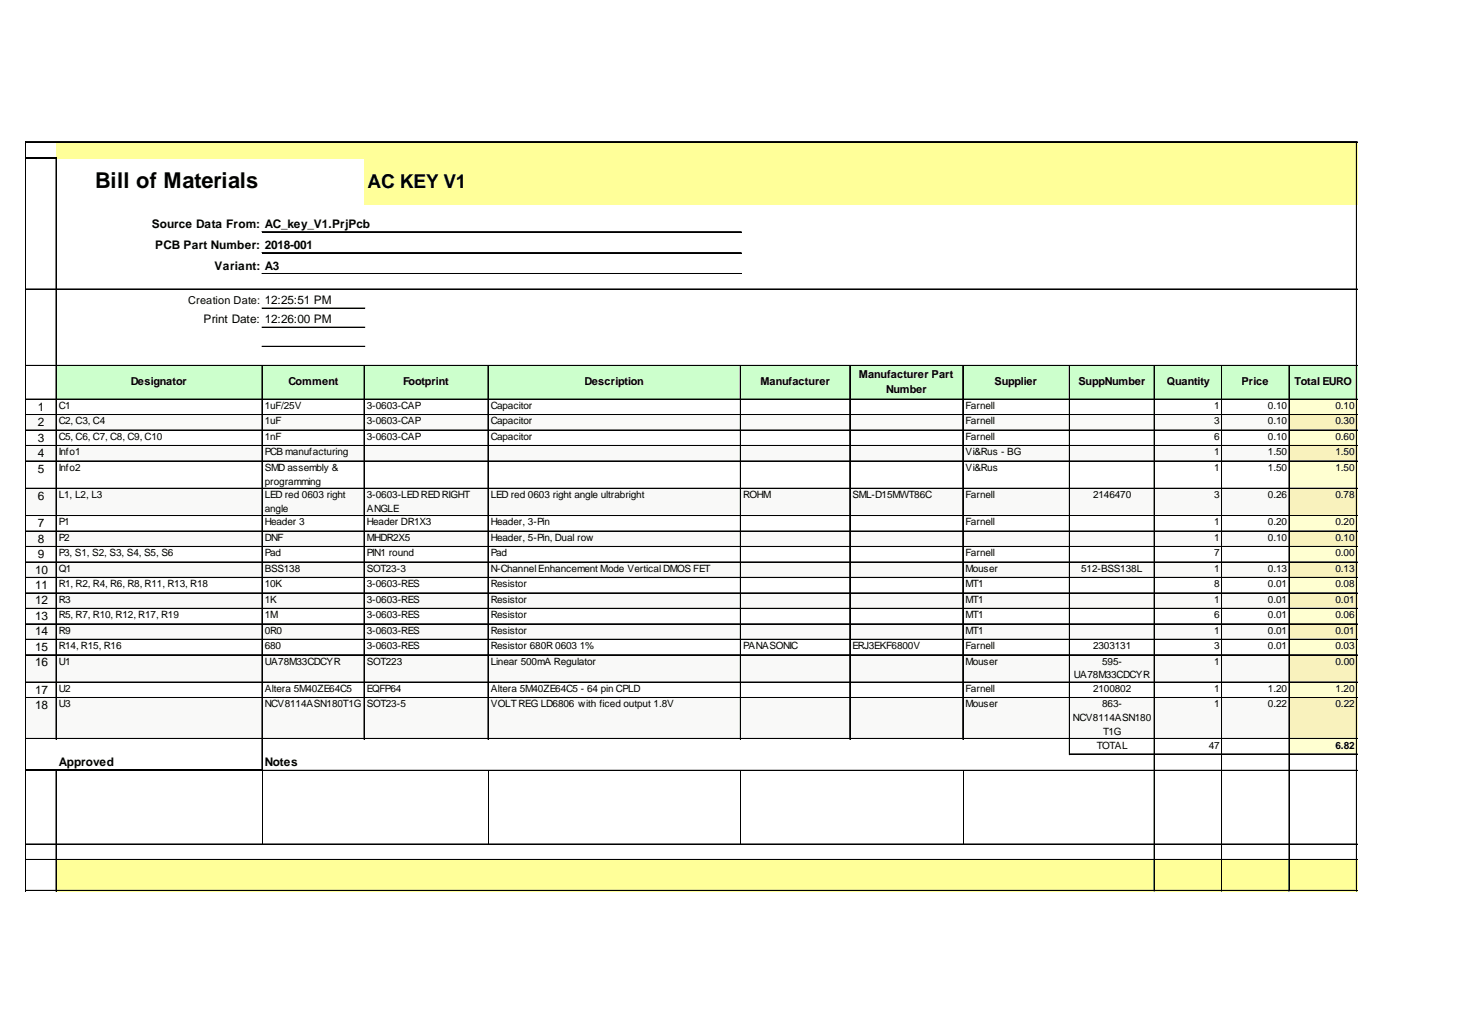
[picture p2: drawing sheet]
<svg xmlns="http://www.w3.org/2000/svg" width="297mm" height="210mm" viewBox="0 0 297 210" stroke-linecap="round" stroke-linejoin="round" font-family="sans-serif">
<defs><g id="words">
<text font-size="4.4" x="19.3" y="38.1">Bill of Materials</text>
<text font-size="3.9" x="74.6" y="38.2">AC KEY V1</text>
<g font-size="2.4">
<text x="30.8" y="46.2">Source Data From: AC_key_V1.PrjPcb</text>
<text x="31.5" y="50.5">PCB Part Number: 2018-001</text>
<text x="43.6" y="54.7">Variant: A3</text>
<text x="41.3" y="65.6">Print Date: 12:26:00 PM</text>
<text x="7.7" y="83.4">1</text>
<text x="7.7" y="86.5">2</text>
<text x="7.7" y="89.6">3</text>
<text x="7.7" y="92.8">4</text>
<text x="7.7" y="95.9">5</text>
<text x="7.7" y="101.5">6</text>
<text x="7.7" y="107">7</text>
<text x="7.7" y="110.1">8</text>
<text x="7.7" y="113.3">9</text>
<text x="7.1" y="116.4">10</text>
<text x="7.1" y="119.6">11</text>
<text x="7.1" y="122.7">12</text>
<text x="7.1" y="125.8">13</text>
<text x="7.1" y="129">14</text>
<text x="7.1" y="132.1">15</text>
<text x="7.1" y="135.3">16</text>
<text x="7.1" y="140.8">17</text>
<text x="7.1" y="143.9">18</text>
<text x="11.9" y="155.4">Approved</text>
<text x="53.7" y="155.4">Notes</text>
</g>
<g font-size="2.2">
<text x="38.2" y="61.8">Creation Date: 12:25:51 PM</text>
<text x="174.4" y="76.7">Manufacturer Part</text>
<text x="26.5" y="78.2">Designator</text>
<text x="58.5" y="78.2">Comment</text>
<text x="81.9" y="78.2">Footprint</text>
<text x="118.7" y="78.2">Description</text>
<text x="154.4" y="78.2">Manufacturer</text>
<text x="179.9" y="79.7">Number</text>
<text x="201.9" y="78.2">Supplier</text>
<text x="219" y="78.2">SuppNumber</text>
<text x="236.9" y="78.2">Quantity</text>
<text x="252.1" y="78.2">Price</text>
<text x="262.8" y="78.2">Total EURO</text>
</g>
<g font-size="2">
<text x="11.9" y="83">C1</text>
<text x="53.7" y="83">1uF/25V</text>
<text x="74.5" y="83">3-0603-CAP</text>
<text x="99.6" y="83">Capacitor</text>
<text x="196" y="83">Farnell</text>
<text x="246.5" y="83">1</text>
<text x="257.4" y="83">0.10</text>
<text x="271.1" y="83">0.10</text>
<text x="11.9" y="86.2">C2, C3, C4</text>
<text x="11.9" y="89.3">C5, C6, C7, C8, C9, C10</text>
<text x="53.7" y="86.2">1uF</text>
<text x="53.7" y="89.3">1nF</text>
<text x="74.5" y="86.2">3-0603-CAP</text>
<text x="74.5" y="89.3">3-0603-CAP</text>
<text x="99.6" y="86.2">Capacitor</text>
<text x="99.6" y="89.3">Capacitor</text>
<text x="196" y="86.2">Farnell</text>
<text x="196" y="89.3">Farnell</text>
<text x="246.5" y="86.2">3</text>
<text x="246.5" y="89.3">6</text>
<text x="257.4" y="86.2">0.10</text>
<text x="257.4" y="89.3">0.10</text>
<text x="271.1" y="86.2">0.30</text>
<text x="271.1" y="89.3">0.60</text>
<text x="11.9" y="92.5">Info1</text>
<text x="11.9" y="95.6">Info2</text>
<text x="53.7" y="92.5">PCB manufacturing</text>
<text x="53.7" y="95.6">SMD assembly &amp;</text>
<text x="196" y="92.5">Vi&amp;Rus - BG</text>
<text x="196" y="95.6">Vi&amp;Rus</text>
<text x="246.5" y="92.5">1</text>
<text x="246.5" y="95.6">1</text>
<text x="257.4" y="92.5">1.50</text>
<text x="257.4" y="95.6">1.50</text>
<text x="271.1" y="92.5">1.50</text>
<text x="271.1" y="95.6">1.50</text>
<text x="11.9" y="101.1">L1, L2, L3</text>
<text x="53.7" y="98.4">programming</text>
<text x="53.7" y="101.1">LED red 0603 right</text>
<text x="74.5" y="101.1">3-0603-LEDREDRIGHT</text>
<text x="99.6" y="101.1">LED red 0603 right angle ultrabright</text>
<text x="150.9" y="101.1">ROHM</text>
<text x="173.1" y="101.1">SML-D15MWT86C</text>
<text x="196" y="101.1">Farnell</text>
<text x="221.9" y="101.1">2146470</text>
<text x="246.5" y="101.1">3</text>
<text x="257.4" y="101.1">0.26</text>
<text x="271.1" y="101.1">0.78</text>
<text x="11.9" y="106.7">P1</text>
<text x="53.7" y="103.9">angle</text>
<text x="53.7" y="106.7">Header 3</text>
<text x="74.5" y="103.9">ANGLE</text>
<text x="74.5" y="106.7">Header DR1X3</text>
<text x="99.6" y="106.7">Header, 3-Pin</text>
<text x="196" y="106.7">Farnell</text>
<text x="246.5" y="106.7">1</text>
<text x="257.4" y="106.7">0.20</text>
<text x="271.1" y="106.7">0.20</text>
<text x="11.9" y="109.8">P2</text>
<text x="11.9" y="113">P3, S1, S2, S3, S4, S5, S6</text>
<text x="53.7" y="109.8">DNF</text>
<text x="53.7" y="113">Pad</text>
<text x="74.5" y="109.8">MHDR2X5</text>
<text x="74.5" y="113">PIN1 round</text>
<text x="99.6" y="109.8">Header, 5-Pin, Dual row</text>
<text x="99.6" y="113">Pad</text>
<text x="196" y="113">Farnell</text>
<text x="246.5" y="109.8">1</text>
<text x="246.5" y="113">7</text>
<text x="257.4" y="109.8">0.10</text>
<text x="271.1" y="109.8">0.10</text>
<text x="271.1" y="113">0.00</text>
<text x="11.9" y="116.1">Q1</text>
<text x="11.9" y="119.2">R1, R2, R4, R6, R8, R11, R13, R18</text>
<text x="53.7" y="116.1">BSS138</text>
<text x="53.7" y="119.2">10K</text>
<text x="74.5" y="116.1">SOT23-3</text>
<text x="74.5" y="119.2">3-0603-RES</text>
<text x="99.6" y="116.1">N-Channel Enhancement Mode Vertical DMOS FET</text>
<text x="99.6" y="119.2">Resistor</text>
<text x="196" y="116.1">Mouser</text>
<text x="196" y="119.2">MT1</text>
<text x="219.5" y="116.1">512-BSS138L</text>
<text x="246.5" y="116.1">1</text>
<text x="246.5" y="119.2">8</text>
<text x="257.4" y="116.1">0.13</text>
<text x="257.4" y="119.2">0.01</text>
<text x="271.1" y="116.1">0.13</text>
<text x="271.1" y="119.2">0.08</text>
<text x="11.9" y="122.4">R3</text>
<text x="11.9" y="125.5">R5, R7, R10, R12, R17, R19</text>
<text x="53.7" y="122.4">1K</text>
<text x="53.7" y="125.5">1M</text>
<text x="74.5" y="122.4">3-0603-RES</text>
<text x="74.5" y="125.5">3-0603-RES</text>
<text x="99.6" y="122.4">Resistor</text>
<text x="99.6" y="125.5">Resistor</text>
<text x="196" y="122.4">MT1</text>
<text x="196" y="125.5">MT1</text>
<text x="246.5" y="122.4">1</text>
<text x="246.5" y="125.5">6</text>
<text x="257.4" y="122.4">0.01</text>
<text x="257.4" y="125.5">0.01</text>
<text x="271.1" y="122.4">0.01</text>
<text x="271.1" y="125.5">0.06</text>
<text x="11.9" y="128.7">R9</text>
<text x="11.9" y="131.8">R14, R15, R16</text>
<text x="53.7" y="128.7">0R0</text>
<text x="53.7" y="131.8">680</text>
<text x="74.5" y="128.7">3-0603-RES</text>
<text x="74.5" y="131.8">3-0603-RES</text>
<text x="99.6" y="128.7">Resistor</text>
<text x="99.6" y="131.8">Resistor 680R 0603</text>
<text x="117.7" y="131.8">1%</text>
<text x="150.9" y="131.8">PANASONIC</text>
<text x="173.1" y="131.8">ERJ3EKF6800V</text>
<text x="196" y="128.7">MT1</text>
<text x="196" y="131.8">Farnell</text>
<text x="221.9" y="131.8">2303131</text>
<text x="246.5" y="128.7">1</text>
<text x="246.5" y="131.8">3</text>
<text x="257.4" y="128.7">0.01</text>
<text x="257.4" y="131.8">0.01</text>
<text x="271.1" y="128.7">0.01</text>
<text x="271.1" y="131.8">0.03</text>
<text x="11.9" y="134.9">U1</text>
<text x="53.7" y="134.9">UA78M33CDCYR</text>
<text x="74.5" y="134.9">SOT223</text>
<text x="99.6" y="134.9">Linear 500mA Regulator</text>
<text x="196" y="134.9">Mouser</text>
<text x="218" y="137.7">UA78M33CDCYR</text>
<text x="223.8" y="134.9">595-</text>
<text x="246.5" y="134.9">1</text>
<text x="271.1" y="134.9">0.00</text>
<text x="11.9" y="140.5">U2</text>
<text x="11.9" y="143.6">U3</text>
<text x="53.7" y="140.5">Altera 5M40ZE64C5</text>
<text x="53.7" y="143.6">NCV8114ASN180T1G</text>
<text x="74.5" y="140.5">EQFP64</text>
<text x="74.5" y="143.6">SOT23-5</text>
<text x="99.6" y="140.5">Altera 5M40ZE64C5 - 64 pin CPLD</text>
<text x="99.6" y="143.6">VOLTREG LD6806 with ficed output 1.8V</text>
<text x="196" y="140.5">Farnell</text>
<text x="196" y="143.6">Mouser</text>
<text x="221.9" y="140.5">2100802</text>
<text x="223.8" y="143.6">863-</text>
<text x="246.5" y="140.5">1</text>
<text x="246.5" y="143.6">1</text>
<text x="257.4" y="140.5">1.20</text>
<text x="257.4" y="143.6">0.22</text>
<text x="271.1" y="140.5">1.20</text>
<text x="271.1" y="143.6">0.22</text>
<text x="217.9" y="146.4">NCV8114ASN180</text>
<text x="224" y="149.2">T1G</text>
<text x="222.7" y="152.1">TOTAL</text>
<text x="245.4" y="152.1">47</text>
<text x="271.1" y="152.1">6.82</text>
</g>
</g></defs>
<g fill="#ff9">
<path d="M11.4 28.9h264.2v3.3h-264.2z"/>
<path d="M73.9 32.1h201.7v9.4h-201.7z"/>
</g>
<path d="M11.4 74.2h264.2v7h-264.2z" fill="#cfc"/>
<path d="M217.1 81h44.8v3.3h-44.8z" fill="#fff"/>
<path d="M261.7 81h13.9v3.3h-13.9z" fill="#ffffd1"/>
<path d="M5.2 84.1h256.7v3.4h-256.7z" fill="#f9f9f8"/>
<path d="M261.7 84.1h13.9v3.4h-13.9z" fill="#f9f2bd"/>
<path d="M217.1 87.3h44.8v3.3h-44.8z" fill="#fff"/>
<path d="M261.7 87.3h13.9v3.3h-13.9z" fill="#ffffd1"/>
<path d="M5.2 90.4h256.7v3.4h-256.7z" fill="#f9f9f8"/>
<path d="M261.7 90.4h13.9v3.4h-13.9z" fill="#f9f2bd"/>
<path d="M217.1 93.6h44.8v5.7h-44.8z" fill="#fff"/>
<path d="M261.7 93.6h13.9v5.7h-13.9z" fill="#ffffd1"/>
<path d="M5.2 99.1h256.7v5.7h-256.7z" fill="#f9f9f8"/>
<path d="M261.7 99.1h13.9v5.7h-13.9z" fill="#f9f2bd"/>
<path d="M217.1 104.6h44.8v3.4h-44.8z" fill="#fff"/>
<path d="M261.7 104.6h13.9v3.4h-13.9z" fill="#ffffd1"/>
<path d="M5.2 107.8h256.7v3.3h-256.7z" fill="#f9f9f8"/>
<path d="M261.7 107.8h13.9v3.3h-13.9z" fill="#f9f2bd"/>
<path d="M217.1 110.9h44.8v3.4h-44.8z" fill="#fff"/>
<path d="M261.7 110.9h13.9v3.4h-13.9z" fill="#ffffd1"/>
<path d="M5.2 114.1h256.7v3.3h-256.7z" fill="#f9f9f8"/>
<path d="M261.7 114.1h13.9v3.3h-13.9z" fill="#f9f2bd"/>
<path d="M217.1 117.2h44.8v3.3h-44.8z" fill="#fff"/>
<path d="M261.7 117.2h13.9v3.3h-13.9z" fill="#ffffd1"/>
<path d="M5.2 120.3h256.7v3.4h-256.7z" fill="#f9f9f8"/>
<path d="M261.7 120.3h13.9v3.4h-13.9z" fill="#f9f2bd"/>
<path d="M217.1 123.5h44.8v3.3h-44.8z" fill="#fff"/>
<path d="M261.7 123.5h13.9v3.3h-13.9z" fill="#ffffd1"/>
<path d="M5.2 126.6h256.7v3.4h-256.7z" fill="#f9f9f8"/>
<path d="M261.7 126.6h13.9v3.4h-13.9z" fill="#f9f2bd"/>
<path d="M217.1 129.8h44.8v3.3h-44.8z" fill="#fff"/>
<path d="M261.7 129.8h13.9v3.3h-13.9z" fill="#ffffd1"/>
<path d="M5.2 132.9h256.7v5.7h-256.7z" fill="#f9f9f8"/>
<path d="M261.7 132.9h13.9v5.7h-13.9z" fill="#f9f2bd"/>
<path d="M217.1 138.4h44.8v3.4h-44.8z" fill="#fff"/>
<path d="M261.7 138.4h13.9v3.4h-13.9z" fill="#ffffd1"/>
<path d="M5.2 141.6h256.7v8.5h-256.7z" fill="#f9f9f8"/>
<path d="M261.7 141.6h13.9v8.5h-13.9z" fill="#f9f2bd"/>
<path d="M217.1 149.9h44.8v3.3h-44.8z" fill="#fff"/>
<path d="M261.7 149.9h13.9v3.3h-13.9z" fill="#ffffd1"/>
<g fill="#ff9">
<path d="M11.4 174.5h264.2v3.3h-264.2z"/>
<path d="M11.4 177.6h264.2v3.3h-264.2z"/>
</g>
<g fill="none" stroke="#000" stroke-width=".2">
<path d="M5.1 28.7v3.2M5.1 32.2v124M5.2 28.7v3.2M5.2 32.2v124M5.3 28.7h270.3M5.3 28.8h270.3M11.4 32.2v117.9M11.5 32.2v117.9M275.4 28.9v152M275.5 28.9v152M5.3 58.7h270.3M5.3 58.8h270.3"/>
<path d="M53.2 47h97.3M53.2 47.1h97.3M53.2 51.3h97.3M53.2 51.4h97.3M53.2 55.5h97.3M53.2 55.6h97.3M5.3 74.2h270.3M5.3 74.3h270.3M53.2 74.4v81.8M53.2 62.5h20.9M53.2 62.6h20.9M53.2 66.4h20.9"/>
<path d="M53.2 66.5h20.9M53.2 70.3h20.9M53.2 70.4h20.9M53.3 74.4v81.8M73.9 74.4v75.7M74 74.4v75.7M99.1 74.4v75.7M99.2 74.4v75.7M150.3 74.4v75.7M150.4 74.4v75.7M172.5 74.4v75.7M172.6 74.4v75.7"/>
<path d="M195.5 74.4v75.7M195.6 74.4v75.7M217.1 74.4v78.8M217.2 74.4v78.8M234.3 74.4v106.5M234.4 74.4v106.5M248 74.4v106.5M248.1 74.4v106.5M261.7 74.4v106.5M261.8 74.4v106.5M5.3 81h270.3M5.3 81.1h270.3"/>
<path d="M5.3 84.1h270.3M5.3 84.2h270.3M5.3 87.3h270.3M5.3 87.4h270.3M5.3 90.4h270.3M5.3 90.5h270.3M5.3 93.6h270.3M5.3 93.7h270.3M5.3 99.1h270.3M5.3 99.2h270.3M5.3 104.6h270.3M5.3 104.7h270.3"/>
<path d="M5.3 107.8h270.3M5.3 107.9h270.3M5.3 110.9h270.3M5.3 111h270.3M5.3 114.1h270.3M5.3 114.2h270.3M5.3 117.2h270.3M5.3 117.3h270.3M5.3 120.3h270.3M5.3 120.4h270.3M5.3 123.5h270.3M5.3 123.6h270.3"/>
<path d="M5.3 126.6h270.3M5.3 126.7h270.3M5.3 129.8h270.3M5.3 129.9h270.3M5.3 132.9h270.3M5.3 133h270.3M5.3 138.4h270.3M5.3 138.5h270.3M5.1 156.5v24.4M5.2 156.5v24.4M5.3 141.6h270.3M5.3 141.7h270.3"/>
<path d="M5.3 149.9h270.3M5.3 150h270.3M11.4 156.5v24.4M11.5 156.5v24.4M53.3 156.5v14.8M53.4 156.4h222.2M53.4 156.5h222.2M99.2 156.5v14.8M150.4 156.5v14.8M195.6 156.5v14.8M217.3 153h58.3M217.3 153.1h58.3"/>
<path d="M5.3 171.3h270.3M5.3 171.4h270.3M5.3 174.5h270.3M5.3 174.6h270.3M5.3 180.7h270.3M5.3 180.8h270.3"/>
</g>
<path d="M5.1 32.1h6.5M5.1 156.4h48.3" fill="none" stroke="#000" stroke-width=".37"/>
<use href="#words"/>
</svg>
